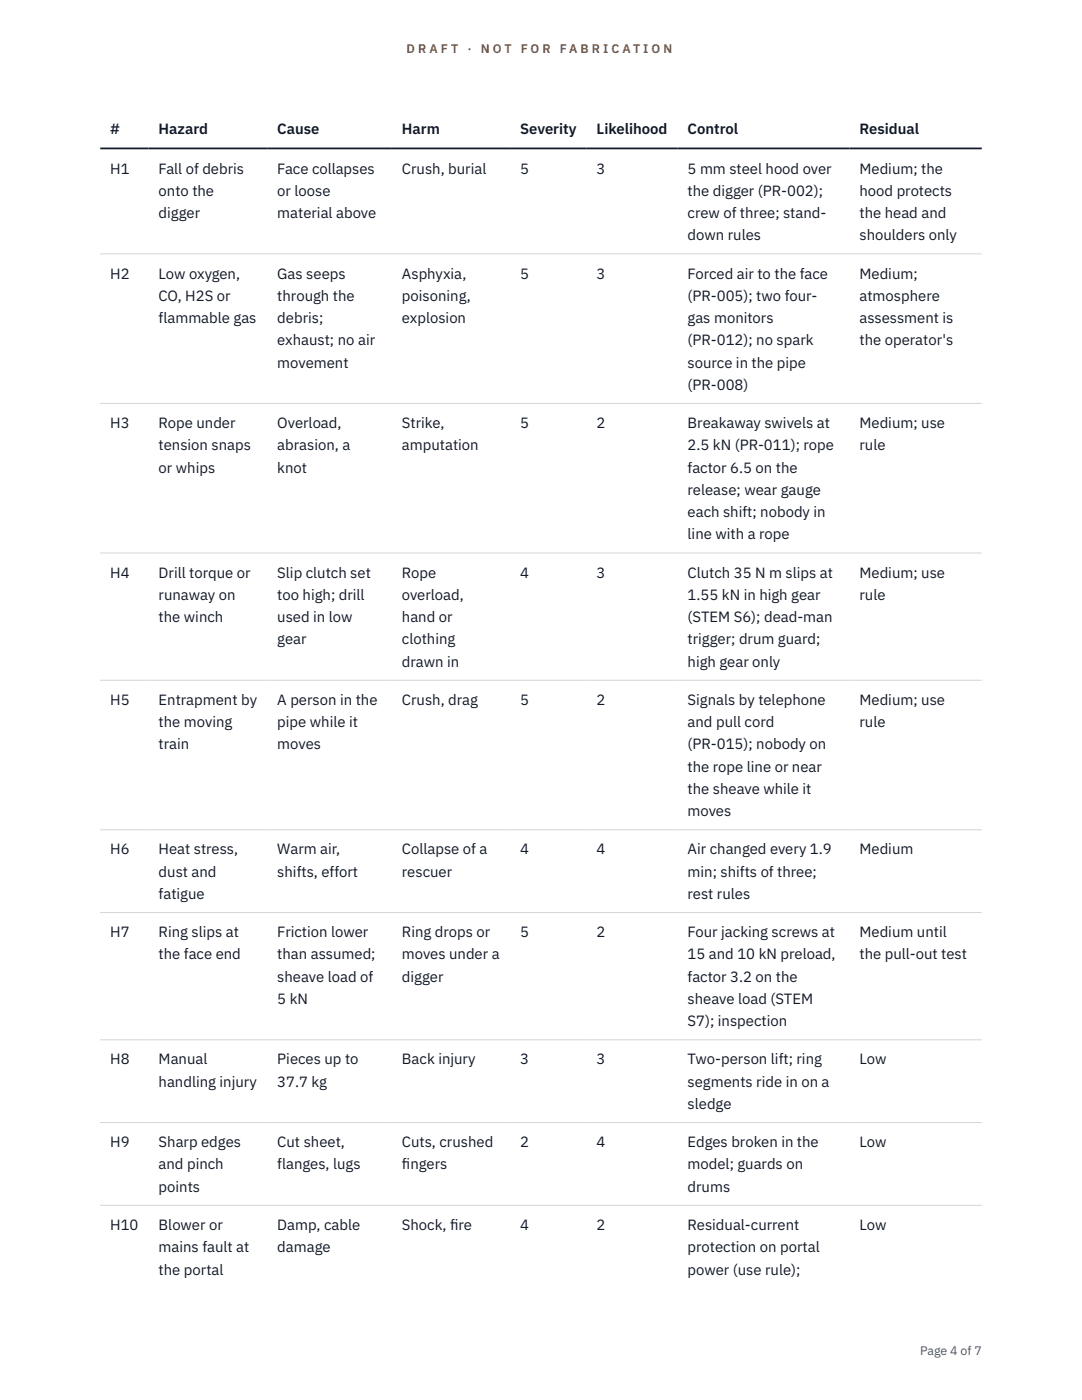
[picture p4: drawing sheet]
<svg xmlns="http://www.w3.org/2000/svg" width="216mm" height="279mm" viewBox="0 0 216 279" stroke-linecap="round" stroke-linejoin="round" font-family="sans-serif">
<defs><g id="words">
<g font-size="3" fill="#111827">
<text x="22" y="26.8">#</text>
<text x="31.7" y="26.8">Hazard</text>
<text x="55.3" y="26.8">Cause</text>
<text x="80.2" y="26.8">Harm</text>
<text x="103.8" y="26.8">Severity</text>
<text x="119" y="26.8">Likelihood</text>
<text x="137.2" y="26.8">Control</text>
<text x="171.5" y="26.8">Residual</text>
<text x="22" y="34.6">H1</text>
<text x="31.7" y="34.6">Fall of debris</text>
<text x="55.3" y="34.6">Face collapses</text>
<text x="80.2" y="34.6">Crush, burial</text>
<text x="103.8" y="34.6">5</text>
<text x="119" y="34.6">3</text>
<text x="137.2" y="34.6">5 mm steel hood over</text>
<text x="171.5" y="34.6">Medium; the</text>
<text x="31.7" y="39.1">onto the</text>
<text x="55.3" y="39.1">or loose</text>
<text x="137.2" y="39.1">the digger (PR-002);</text>
<text x="171.5" y="39.1">hood protects</text>
<text x="31.7" y="43.5">digger</text>
<text x="55.3" y="43.5">material above</text>
<text x="137.2" y="43.5">crew of three; stand-</text>
<text x="137.2" y="48">down rules</text>
<text x="171.5" y="43.5">the head and</text>
<text x="171.5" y="48">shoulders only</text>
<text x="22" y="55.6">H2</text>
<text x="31.7" y="55.6">Low oxygen,</text>
<text x="55.3" y="55.6">Gas seeps</text>
<text x="80.2" y="55.6">Asphyxia,</text>
<text x="103.8" y="55.6">5</text>
<text x="119" y="55.6">3</text>
<text x="137.2" y="55.6">Forced air to the face</text>
<text x="171.5" y="55.6">Medium;</text>
<text x="31.7" y="60">CO, H2S or</text>
<text x="31.7" y="64.5">flammable gas</text>
<text x="55.3" y="60">through the</text>
<text x="55.3" y="64.5">debris;</text>
<text x="80.2" y="60">poisoning,</text>
<text x="80.2" y="64.5">explosion</text>
<text x="137.2" y="60">(PR-005); two four-</text>
<text x="137.2" y="64.5">gas monitors</text>
<text x="171.5" y="60">atmosphere</text>
<text x="171.5" y="64.5">assessment is</text>
<text x="55.3" y="68.9">exhaust; no air</text>
<text x="137.2" y="68.9">(PR-012); no spark</text>
<text x="171.5" y="68.9">the operator's</text>
<text x="55.3" y="73.4">movement</text>
<text x="137.2" y="73.4">source in the pipe</text>
<text x="137.2" y="77.8">(PR-008)</text>
<text x="22" y="85.4">H3</text>
<text x="31.7" y="85.4">Rope under</text>
<text x="31.7" y="89.9">tension snaps</text>
<text x="55.3" y="85.4">Overload,</text>
<text x="55.3" y="89.9">abrasion, a</text>
<text x="80.2" y="85.4">Strike,</text>
<text x="80.2" y="89.9">amputation</text>
<text x="103.8" y="85.4">5</text>
<text x="119" y="85.4">2</text>
<text x="137.2" y="85.4">Breakaway swivels at</text>
<text x="137.2" y="89.9">2.5 kN (PR-011); rope</text>
<text x="171.5" y="85.4">Medium; use</text>
<text x="171.5" y="89.9">rule</text>
<text x="31.7" y="94.3">or whips</text>
<text x="55.3" y="94.3">knot</text>
<text x="137.2" y="94.3">factor 6.5 on the</text>
<text x="137.2" y="98.8">release; wear gauge</text>
<text x="137.2" y="103.2">each shift; nobody in</text>
<text x="137.2" y="107.7">line with a rope</text>
<text x="22" y="115.3">H4</text>
<text x="31.7" y="115.3">Drill torque or</text>
<text x="31.7" y="119.7">runaway on</text>
<text x="55.3" y="115.3">Slip clutch set</text>
<text x="55.3" y="119.7">too high; drill</text>
<text x="80.2" y="115.3">Rope</text>
<text x="80.2" y="119.7">overload,</text>
<text x="103.8" y="115.3">4</text>
<text x="119" y="115.3">3</text>
<text x="137.2" y="115.3">Clutch 35 N m slips at</text>
<text x="137.2" y="119.7">1.55 kN in high gear</text>
<text x="171.5" y="115.3">Medium; use</text>
<text x="171.5" y="119.7">rule</text>
<text x="31.7" y="124.2">the winch</text>
<text x="55.3" y="124.2">used in low</text>
<text x="80.2" y="124.2">hand or</text>
<text x="137.2" y="124.2">(STEM S6); dead-man</text>
<text x="55.3" y="128.6">gear</text>
<text x="80.2" y="128.6">clothing</text>
<text x="137.2" y="128.6">trigger; drum guard;</text>
<text x="80.2" y="133.1">drawn in</text>
<text x="137.2" y="133.1">high gear only</text>
<text x="22" y="140.7">H5</text>
<text x="31.7" y="140.7">Entrapment by</text>
<text x="55.3" y="140.7">A person in the</text>
<text x="80.2" y="140.7">Crush, drag</text>
<text x="103.8" y="140.7">5</text>
<text x="119" y="140.7">2</text>
<text x="137.2" y="140.7">Signals by telephone</text>
<text x="171.5" y="140.7">Medium; use</text>
<text x="31.7" y="145.1">the moving</text>
<text x="31.7" y="149.6">train</text>
<text x="55.3" y="145.1">pipe while it</text>
<text x="55.3" y="149.6">moves</text>
<text x="137.2" y="145.1">and pull cord</text>
<text x="137.2" y="149.6">(PR-015); nobody on</text>
<text x="171.5" y="145.1">rule</text>
<text x="137.2" y="154">the rope line or near</text>
<text x="137.2" y="158.5">the sheave while it</text>
<text x="137.2" y="162.9">moves</text>
<text x="22" y="170.5">H6</text>
<text x="31.7" y="170.5">Heat stress,</text>
<text x="55.3" y="170.5">Warm air,</text>
<text x="80.2" y="170.5">Collapse of a</text>
<text x="103.8" y="170.5">4</text>
<text x="119" y="170.5">4</text>
<text x="137.2" y="170.5">Air changed every 1.9</text>
<text x="171.5" y="170.5">Medium</text>
<text x="31.7" y="175">dust and</text>
<text x="31.7" y="179.4">fatigue</text>
<text x="55.3" y="175">shifts, effort</text>
<text x="80.2" y="175">rescuer</text>
<text x="137.2" y="175">min; shifts of three;</text>
<text x="137.2" y="179.4">rest rules</text>
<text x="22" y="187">H7</text>
<text x="31.7" y="187">Ring slips at</text>
<text x="31.7" y="191.5">the face end</text>
<text x="55.3" y="187">Friction lower</text>
<text x="55.3" y="191.5">than assumed;</text>
<text x="80.2" y="187">Ring drops or</text>
<text x="80.2" y="191.5">moves under a</text>
<text x="103.8" y="187">5</text>
<text x="119" y="187">2</text>
<text x="137.2" y="187">Four jacking screws at</text>
<text x="137.2" y="191.5">15 and 10 kN preload,</text>
<text x="171.5" y="187">Medium until</text>
<text x="171.5" y="191.5">the pull-out test</text>
<text x="55.3" y="195.9">sheave load of</text>
<text x="80.2" y="195.9">digger</text>
<text x="137.2" y="195.9">factor 3.2 on the</text>
<text x="55.3" y="200.4">5 kN</text>
<text x="137.2" y="200.4">sheave load (STEM</text>
<text x="137.2" y="204.8">S7); inspection</text>
<text x="22" y="212.4">H8</text>
<text x="31.7" y="212.4">Manual</text>
<text x="55.3" y="212.4">Pieces up to</text>
<text x="80.2" y="212.4">Back injury</text>
<text x="103.8" y="212.4">3</text>
<text x="119" y="212.4">3</text>
<text x="137.2" y="212.4">Two-person lift; ring</text>
<text x="171.5" y="212.4">Low</text>
<text x="31.7" y="216.9">handling injury</text>
<text x="55.3" y="216.9">37.7 kg</text>
<text x="137.2" y="216.9">segments ride in on a</text>
<text x="137.2" y="221.3">sledge</text>
<text x="22" y="229">H9</text>
<text x="31.7" y="229">Sharp edges</text>
<text x="31.7" y="233.4">and pinch</text>
<text x="55.3" y="229">Cut sheet,</text>
<text x="55.3" y="233.4">flanges, lugs</text>
<text x="80.2" y="229">Cuts, crushed</text>
<text x="80.2" y="233.4">f</text>
<text x="80.2" y="233.4">ingers</text>
<text x="103.8" y="229">2</text>
<text x="119" y="229">4</text>
<text x="137.2" y="229">Edges broken in the</text>
<text x="137.2" y="233.4">model; guards on</text>
<text x="171.5" y="229">Low</text>
<text x="31.7" y="237.8">points</text>
<text x="137.2" y="237.8">drums</text>
<text x="22" y="245.5">H10</text>
<text x="31.7" y="245.5">Blower or</text>
<text x="55.3" y="245.5">Damp, cable</text>
<text x="80.2" y="245.5">Shock, f</text>
<text x="89.8" y="245.5">ire</text>
<text x="103.8" y="245.5">4</text>
<text x="119" y="245.5">2</text>
<text x="137.2" y="245.5">Residual-current</text>
<text x="171.5" y="245.5">Low</text>
<text x="31.7" y="249.9">mains fault at</text>
<text x="55.3" y="249.9">damage</text>
<text x="137.2" y="249.9">protection on portal</text>
<text x="31.7" y="254.4">the portal</text>
<text x="137.2" y="254.4">power (use rule);</text>
</g>
<g font-size="2.5" fill="#b45309">
<text x="81.1" y="10.5">D R A F T</text>
<text x="93.3" y="10.5">·</text>
<text x="95.9" y="10.5">N O T</text>
<text x="103.9" y="10.5">F O R</text>
<text x="111.7" y="10.5">F A B R I C A T I O N</text>
</g>
<text font-size="2.5" fill="#4b5563" x="183.6" y="270.3">Page 4 of 7</text>
</g></defs>
<path d="M20 50.7h175.9M20 80.5h175.9M20 110.4h175.9M20 135.8h175.9M20 165.6h175.9M20 182.1h175.9M20 207.5h175.9M20 224h175.9M20 240.5h175.9" fill="none" stroke="#d1d5db" stroke-width=".2"/>
<path d="M20 29.6h175.9" fill="none" stroke="#111827" stroke-width=".35"/>
<use href="#words"/>
</svg>
